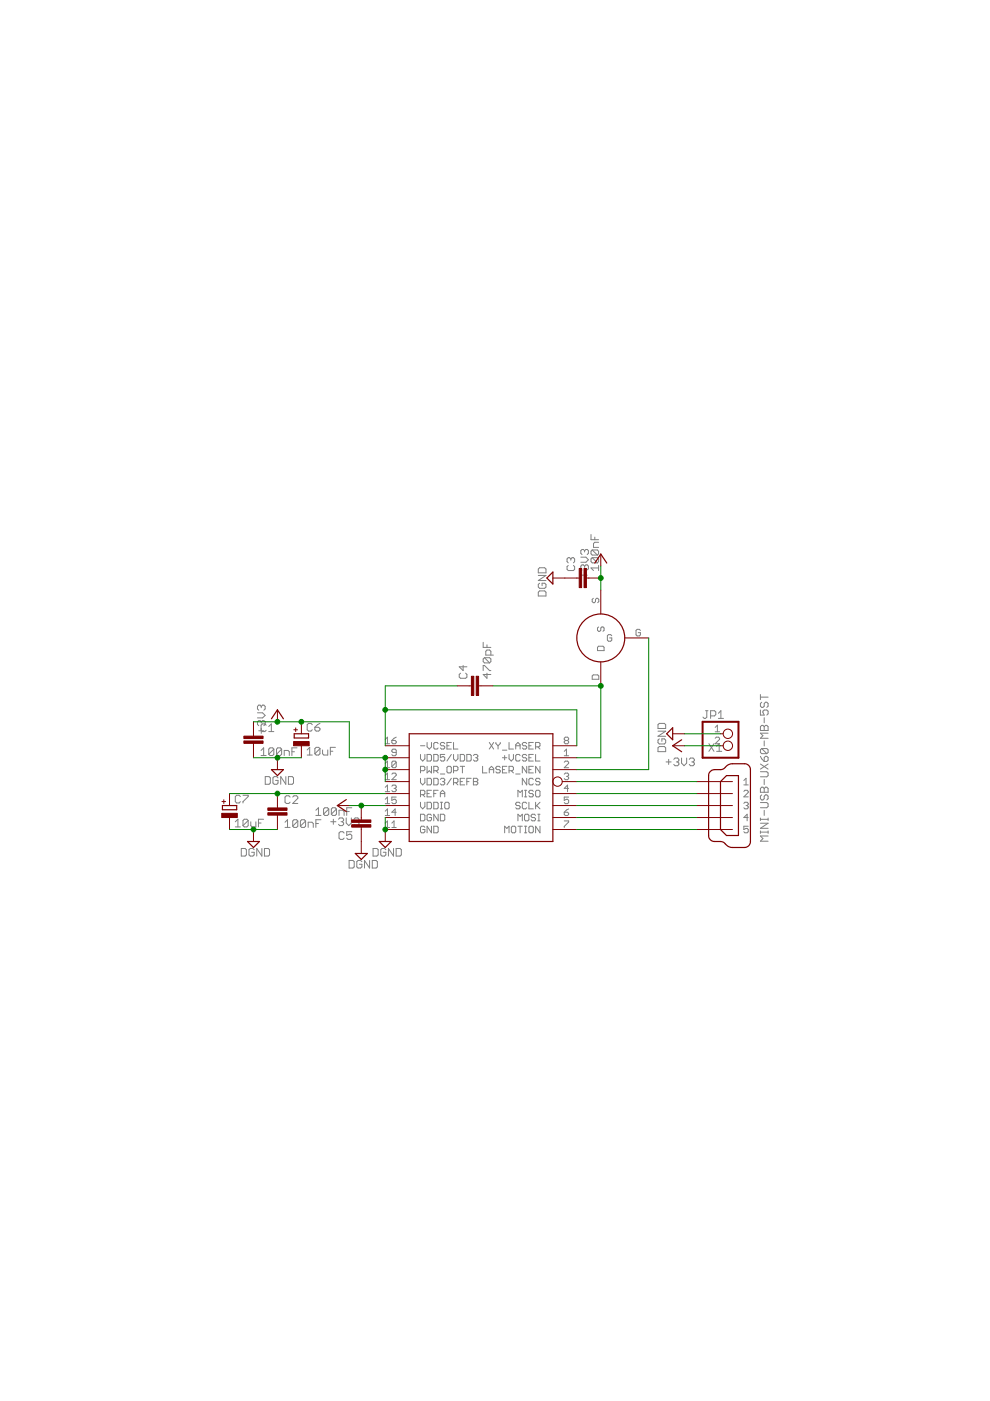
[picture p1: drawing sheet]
<svg xmlns="http://www.w3.org/2000/svg" width="210mm" height="297mm" viewBox="0 0 210 297" stroke-linecap="round" stroke-linejoin="round" font-family="sans-serif">
<g fill="#808080" stroke="#808080" stroke-width=".21">
<path d="M55.4 159.1l.5-.5z"/>
<path d="M55.9 158.6v1.6z"/>
<path d="M55.4 160.2h1z"/>
<path d="M57 158.8v1.1z"/>
<path d="M57 158.8l.3-.2z"/>
<path d="M57.3 158.6h.5z"/>
<path d="M57.8 158.6l.3 .2z"/>
<path d="M58.1 158.8v1.1z"/>
<path d="M58.1 159.9l-.3 .3z"/>
<path d="M57.3 160.2h.5z"/>
<path d="M57 159.9l.3 .3z"/>
<path d="M57 159.9l1.1-1.1z"/>
<path d="M58.6 158.8v1.1z"/>
<path d="M58.9 158.6l-.3 .2z"/>
<path d="M58.9 158.6h.5z"/>
<path d="M59.4 158.6l.3 .2z"/>
<path d="M59.7 158.8v1.1z"/>
<path d="M59.7 159.9l-.3 .3z"/>
<path d="M58.9 160.2h.5z"/>
<path d="M58.6 159.9l.3 .3z"/>
<path d="M58.6 159.9l1.1-1.1z"/>
<path d="M60.3 159.1v1.1z"/>
<path d="M60.3 159.1h.8z"/>
<path d="M61.1 159.1l.2 .3z"/>
<path d="M61.3 159.4v.8z"/>
<path d="M61.9 158.6v1.6z"/>
<path d="M61.9 158.6h1.1z"/>
<path d="M61.9 159.4h.5z"/>
<path d="M60.4 174.3l.6-.5z"/>
<path d="M61 173.8v1.6z"/>
<path d="M60.4 175.4h1.1z"/>
<path d="M62.1 174.1v1.1z"/>
<path d="M62.1 174.1l.2-.3z"/>
<path d="M62.3 173.8h.6z"/>
<path d="M62.9 173.8l.2 .3z"/>
<path d="M63.1 174.1v1.1z"/>
<path d="M63.1 175.2l-.2 .2z"/>
<path d="M62.3 175.4h.6z"/>
<path d="M62.1 175.2l.2 .2z"/>
<path d="M62.1 175.2l1-1.1z"/>
<path d="M63.7 174.1v1.1z"/>
<path d="M63.7 174.1l.3-.3z"/>
<path d="M64 173.8h.5z"/>
<path d="M64.5 173.8l.3 .3z"/>
<path d="M64.8 174.1v1.1z"/>
<path d="M64.8 175.2l-.3 .2z"/>
<path d="M64 175.4h.5z"/>
<path d="M63.7 175.2l.3 .2z"/>
<path d="M63.7 175.2l1.1-1.1z"/>
<path d="M65.3 174.3v1.1z"/>
<path d="M65.3 174.3h.8z"/>
<path d="M66.1 174.3l.3 .3z"/>
<path d="M66.4 174.6v.8z"/>
<path d="M67 173.8v1.6z"/>
<path d="M67 173.8h1.1z"/>
<path d="M67 174.6h.5z"/>
<path d="M102.4 143h1.7z"/>
<path d="M102.4 143l.9 .8z"/>
<path d="M103.3 142.7v1.1z"/>
<path d="M102.4 141.1v1.1z"/>
<path d="M102.4 141.1h.3z"/>
<path d="M102.7 141.1l1.1 1.1z"/>
<path d="M103.8 142.2h.3z"/>
<path d="M102.7 140.5h1.1z"/>
<path d="M102.4 140.3l.3 .2z"/>
<path d="M102.4 139.7v.6z"/>
<path d="M102.4 139.7l.3-.3z"/>
<path d="M102.7 139.4h1.1z"/>
<path d="M103.8 139.4l.3 .3z"/>
<path d="M104.1 139.7v.6z"/>
<path d="M104.1 140.3l-.3 .2z"/>
<path d="M102.7 139.4l1.1 1.1z"/>
<path d="M103 138.9h1.6z"/>
<path d="M103 138.1v.8z"/>
<path d="M103.3 137.8l-.3 .3z"/>
<path d="M103.3 137.8h.5z"/>
<path d="M103.8 137.8l.3 .3z"/>
<path d="M104.1 138.1v.8z"/>
<path d="M102.4 137.3h1.7z"/>
<path d="M102.4 136.2v1.1z"/>
<path d="M103.3 136.7v.6z"/>
<path d="M65.7 158.5l-.6 .5z"/>
<path d="M65.7 158.5v1.6z"/>
<path d="M65.1 160.1h1.1z"/>
<path d="M66.8 158.7v1.1z"/>
<path d="M66.8 158.7l.2-.2z"/>
<path d="M67 158.5h.6z"/>
<path d="M67.6 158.5l.2 .2z"/>
<path d="M67.8 158.7v1.1z"/>
<path d="M67.8 159.8l-.2 .3z"/>
<path d="M67 160.1h.6z"/>
<path d="M66.8 159.8l.2 .3z"/>
<path d="M66.8 159.8l1-1.1z"/>
<path d="M68.4 159v.8z"/>
<path d="M68.4 159.8l.3 .3z"/>
<path d="M68.7 160.1h.8z"/>
<path d="M69.5 159v1.1z"/>
<path d="M70 158.5v1.6z"/>
<path d="M70 158.5h1.1z"/>
<path d="M70 159.3h.6z"/>
<path d="M49.9 174.2l.5-.5z"/>
<path d="M50.4 173.7v1.6z"/>
<path d="M49.9 175.3h1.1z"/>
<path d="M51.5 174v1z"/>
<path d="M51.5 174l.3-.3z"/>
<path d="M51.8 173.7h.5z"/>
<path d="M52.3 173.7l.3 .3z"/>
<path d="M52.6 174v1z"/>
<path d="M52.6 175l-.3 .3z"/>
<path d="M51.8 175.3h.5z"/>
<path d="M51.5 175l.3 .3z"/>
<path d="M51.5 175l1.1-1z"/>
<path d="M53.2 174.2v.8z"/>
<path d="M53.2 175l.2 .3z"/>
<path d="M53.4 175.3h.9z"/>
<path d="M54.3 174.2v1.1z"/>
<path d="M54.8 173.7v1.6z"/>
<path d="M54.8 173.7h1.1z"/>
<path d="M54.8 174.5h.6z"/>
<path d="M56.2 164.7v1.6z"/>
<path d="M56.2 166.3h.8z"/>
<path d="M57 166.3l.3-.3z"/>
<path d="M57.3 164.9v1.1z"/>
<path d="M57 164.7l.3 .2z"/>
<path d="M56.2 164.7h.8z"/>
<path d="M58.7 164.7l.2 .2z"/>
<path d="M58.1 164.7h.6z"/>
<path d="M58.1 164.7l-.2 .2z"/>
<path d="M57.9 164.9v1.1z"/>
<path d="M57.9 166l.2 .3z"/>
<path d="M58.1 166.3h.6z"/>
<path d="M58.9 166l-.2 .3z"/>
<path d="M58.9 165.5v.5z"/>
<path d="M58.4 165.5h.5z"/>
<path d="M59.5 164.7v1.6z"/>
<path d="M59.5 164.7l1.1 1.6z"/>
<path d="M60.6 164.7v1.6z"/>
<path d="M61.2 164.7v1.6z"/>
<path d="M61.2 166.3h.8z"/>
<path d="M62 166.3l.2-.3z"/>
<path d="M62.2 164.9v1.1z"/>
<path d="M62 164.7l.2 .2z"/>
<path d="M61.2 164.7h.8z"/>
<path d="M55.4 154.4v1.1z"/>
<path d="M54.9 154.9h1z"/>
<path d="M54.6 153.6l.3 .3z"/>
<path d="M54.6 153v.6z"/>
<path d="M54.6 153l.3-.2z"/>
<path d="M54.9 152.8h.2z"/>
<path d="M55.1 152.8l.3 .2z"/>
<path d="M55.4 153v.3z"/>
<path d="M55.4 153l.3-.2z"/>
<path d="M55.7 152.8h.2z"/>
<path d="M55.9 152.8l.3 .2z"/>
<path d="M56.2 153v.6z"/>
<path d="M56.2 153.6l-.3 .3z"/>
<path d="M54.6 152.2h1.1z"/>
<path d="M55.7 152.2l.5-.5z"/>
<path d="M55.7 151.1l.5 .6z"/>
<path d="M54.6 151.1h1.1z"/>
<path d="M54.6 150.3l.3 .3z"/>
<path d="M54.6 149.8v.5z"/>
<path d="M54.6 149.8l.3-.3z"/>
<path d="M54.9 149.5h.2z"/>
<path d="M55.1 149.5l.3 .3z"/>
<path d="M55.4 149.8v.3z"/>
<path d="M55.4 149.8l.3-.3z"/>
<path d="M55.7 149.5h.2z"/>
<path d="M55.9 149.5l.3 .3z"/>
<path d="M56.2 149.8v.5z"/>
<path d="M55.9 150.6l.3-.3z"/>
<path d="M51.2 179.9v1.6z"/>
<path d="M51.2 181.5h.8z"/>
<path d="M52 181.5l.2-.2z"/>
<path d="M52.2 180.1v1.2z"/>
<path d="M52 179.9l.2 .2z"/>
<path d="M51.2 179.9h.8z"/>
<path d="M53.6 179.9l.3 .2z"/>
<path d="M53.1 179.9h.5z"/>
<path d="M52.8 180.1l.3-.2z"/>
<path d="M52.8 180.1v1.2z"/>
<path d="M52.8 181.3l.3 .2z"/>
<path d="M53.1 181.5h.5z"/>
<path d="M53.6 181.5l.3-.2z"/>
<path d="M53.9 180.7v.6z"/>
<path d="M53.3 180.7h.6z"/>
<path d="M54.4 179.9v1.6z"/>
<path d="M54.4 179.9l1.1 1.6z"/>
<path d="M55.5 179.9v1.6z"/>
<path d="M56.1 179.9v1.6z"/>
<path d="M56.1 181.5h.8z"/>
<path d="M56.9 181.5l.2-.2z"/>
<path d="M57.1 180.1v1.2z"/>
<path d="M56.9 179.9l.2 .2z"/>
<path d="M56.1 179.9h.8z"/>
<path d="M79.1 179.9v1.6z"/>
<path d="M79.1 181.5h.8z"/>
<path d="M79.9 181.5l.3-.2z"/>
<path d="M80.2 180.1v1.2z"/>
<path d="M79.9 179.9l.3 .2z"/>
<path d="M79.1 179.9h.8z"/>
<path d="M81.5 179.9l.3 .2z"/>
<path d="M81 179.9h.5z"/>
<path d="M80.7 180.1l.3-.2z"/>
<path d="M80.7 180.1v1.2z"/>
<path d="M80.7 181.3l.3 .2z"/>
<path d="M81 181.5h.5z"/>
<path d="M81.5 181.5l.3-.2z"/>
<path d="M81.8 180.7v.6z"/>
<path d="M81.3 180.7h.5z"/>
<path d="M82.4 179.9v1.6z"/>
<path d="M82.4 179.9l1 1.6z"/>
<path d="M83.4 179.9v1.6z"/>
<path d="M84 179.9v1.6z"/>
<path d="M84 181.5h.8z"/>
<path d="M84.8 181.5l.3-.2z"/>
<path d="M85.1 180.1v1.2z"/>
<path d="M84.8 179.9l.3 .2z"/>
<path d="M84 179.9h.8z"/>
<path d="M124 121.4v1.1z"/>
<path d="M123.4 121.9h1.1z"/>
<path d="M123.1 120.6l.3 .2z"/>
<path d="M123.1 120v.6z"/>
<path d="M123.4 119.8l-.3 .2z"/>
<path d="M123.4 119.8h.3z"/>
<path d="M123.7 119.8l.3 .2z"/>
<path d="M124 120v.3z"/>
<path d="M124 120l.2-.2z"/>
<path d="M124.2 119.8h.3z"/>
<path d="M124.5 119.8l.3 .2z"/>
<path d="M124.8 120v.6z"/>
<path d="M124.8 120.6l-.3 .2z"/>
<path d="M123.1 119.2h1.1z"/>
<path d="M124.8 118.7l-.6 .5z"/>
<path d="M124.2 118.1l.6 .6z"/>
<path d="M123.1 118.1h1.1z"/>
<path d="M123.1 117.3l.3 .3z"/>
<path d="M123.1 116.8v.5z"/>
<path d="M123.4 116.5l-.3 .3z"/>
<path d="M123.4 116.5h.3z"/>
<path d="M123.7 116.5l.3 .3z"/>
<path d="M124 116.8v.2z"/>
<path d="M124 116.8l.2-.3z"/>
<path d="M124.2 116.5h.3z"/>
<path d="M124.5 116.5l.3 .3z"/>
<path d="M124.8 116.8v.5z"/>
<path d="M124.8 117.3l-.3 .3z"/>
<path d="M141.2 161.5h1.1z"/>
<path d="M141.8 161v1.1z"/>
<path d="M142.9 161l.2-.3z"/>
<path d="M143.1 160.7h.6z"/>
<path d="M143.7 160.7l.2 .3z"/>
<path d="M143.9 161v.3z"/>
<path d="M143.9 161.3l-.2 .2z"/>
<path d="M143.4 161.5h.3z"/>
<path d="M143.7 161.5l.2 .3z"/>
<path d="M143.9 161.8v.3z"/>
<path d="M143.9 162.1l-.2 .2z"/>
<path d="M143.1 162.3h.6z"/>
<path d="M142.9 162.1l.2 .2z"/>
<path d="M144.5 160.7v1.1z"/>
<path d="M144.5 161.8l.5 .5z"/>
<path d="M145 162.3l.6-.5z"/>
<path d="M145.6 160.7v1.1z"/>
<path d="M146.1 161l.3-.3z"/>
<path d="M146.4 160.7h.5z"/>
<path d="M146.9 160.7l.3 .3z"/>
<path d="M147.2 161v.3z"/>
<path d="M146.9 161.5l.3-.2z"/>
<path d="M146.7 161.5h.2z"/>
<path d="M146.9 161.5l.3 .3z"/>
<path d="M147.2 161.8v.3z"/>
<path d="M147.2 162.1l-.3 .2z"/>
<path d="M146.4 162.3h.5z"/>
<path d="M146.1 162.1l.3 .2z"/>
<path d="M139.5 159.4h1.6z"/>
<path d="M141.1 158.6v.8z"/>
<path d="M140.9 158.3l.2 .3z"/>
<path d="M139.8 158.3h1.1z"/>
<path d="M139.8 158.3l-.3 .3z"/>
<path d="M139.5 158.6v.8z"/>
<path d="M139.8 156.7l-.3 .2z"/>
<path d="M139.5 156.9v.6z"/>
<path d="M139.5 157.5l.3 .2z"/>
<path d="M139.8 157.7h1.1z"/>
<path d="M140.9 157.7l.2-.2z"/>
<path d="M141.1 156.9v.6z"/>
<path d="M140.9 156.7l.2 .2z"/>
<path d="M140.3 156.7h.6z"/>
<path d="M140.3 156.7v.5z"/>
<path d="M139.5 156.1h1.6z"/>
<path d="M139.5 156.1l1.6-1.1z"/>
<path d="M139.5 155h1.6z"/>
<path d="M139.5 154.5h1.6z"/>
<path d="M141.1 153.6v.9z"/>
<path d="M140.9 153.4l.2 .2z"/>
<path d="M139.8 153.4h1.1z"/>
<path d="M139.8 153.4l-.3 .2z"/>
<path d="M139.5 153.6v.9z"/>
<path d="M70.1 174.2h1.1z"/>
<path d="M70.7 173.7v1.1z"/>
<path d="M72 173.4l-.2 .3z"/>
<path d="M72 173.4h.6z"/>
<path d="M72.6 173.4l.3 .3z"/>
<path d="M72.9 173.7v.2z"/>
<path d="M72.9 173.9l-.3 .3z"/>
<path d="M72.3 174.2h.3z"/>
<path d="M72.6 174.2l.3 .3z"/>
<path d="M72.9 174.5v.3z"/>
<path d="M72.6 175l.3-.2z"/>
<path d="M72 175h.6z"/>
<path d="M71.8 174.8l.2 .2z"/>
<path d="M73.4 173.4v1.1z"/>
<path d="M73.4 174.5l.6 .5z"/>
<path d="M74.5 174.5l-.5 .5z"/>
<path d="M74.5 173.4v1.1z"/>
<path d="M75 173.7l.3-.3z"/>
<path d="M75.3 173.4h.6z"/>
<path d="M75.9 173.4l.2 .3z"/>
<path d="M76.1 173.7v.2z"/>
<path d="M76.1 173.9l-.2 .3z"/>
<path d="M75.6 174.2h.3z"/>
<path d="M75.9 174.2l.2 .3z"/>
<path d="M76.1 174.5v.3z"/>
<path d="M76.1 174.8l-.2 .2z"/>
<path d="M75.3 175h.6z"/>
<path d="M75 174.8l.3 .2z"/>
<path d="M125.3 120.4l.5 .6z"/>
<path d="M125.3 120.4h1.6z"/>
<path d="M126.9 119.9v1.1z"/>
<path d="M125.6 119.3h1.1z"/>
<path d="M125.3 119.1l.3 .2z"/>
<path d="M125.3 118.5v.6z"/>
<path d="M125.6 118.2l-.3 .3z"/>
<path d="M125.6 118.2h1.1z"/>
<path d="M126.7 118.2l.2 .3z"/>
<path d="M126.9 118.5v.6z"/>
<path d="M126.9 119.1l-.2 .2z"/>
<path d="M125.6 118.2l1.1 1.1z"/>
<path d="M125.6 117.7h1.1z"/>
<path d="M125.3 117.4l.3 .3z"/>
<path d="M125.3 116.9v.5z"/>
<path d="M125.6 116.6l-.3 .3z"/>
<path d="M125.6 116.6h1.1z"/>
<path d="M126.7 116.6l.2 .3z"/>
<path d="M126.9 116.9v.5z"/>
<path d="M126.9 117.4l-.2 .3z"/>
<path d="M125.6 116.6l1.1 1.1z"/>
<path d="M125.8 116.1h1.1z"/>
<path d="M125.8 115.2v.9z"/>
<path d="M125.8 115.2l.3-.2z"/>
<path d="M126.1 115h.8z"/>
<path d="M125.3 114.4h1.6z"/>
<path d="M125.3 113.3v1.1z"/>
<path d="M126.1 113.9v.5z"/>
<path d="M67 171.8l.5-.5z"/>
<path d="M67.5 171.3v1.6z"/>
<path d="M67 172.9h1.1z"/>
<path d="M68.6 171.5v1.1z"/>
<path d="M68.6 171.5l.3-.2z"/>
<path d="M68.9 171.3h.5z"/>
<path d="M69.4 171.3l.3 .2z"/>
<path d="M69.7 171.5v1.1z"/>
<path d="M69.7 172.6l-.3 .3z"/>
<path d="M68.9 172.9h.5z"/>
<path d="M68.6 172.6l.3 .3z"/>
<path d="M68.6 172.6l1.1-1.1z"/>
<path d="M70.3 171.5v1.1z"/>
<path d="M70.5 171.3l-.2 .2z"/>
<path d="M70.5 171.3h.6z"/>
<path d="M71.1 171.3l.2 .2z"/>
<path d="M71.3 171.5v1.1z"/>
<path d="M71.3 172.6l-.2 .3z"/>
<path d="M70.5 172.9h.6z"/>
<path d="M70.3 172.6l.2 .3z"/>
<path d="M71.3 171.5l-1 1.1z"/>
<path d="M71.9 171.8v1.1z"/>
<path d="M71.9 171.8h.8z"/>
<path d="M72.7 171.8l.3 .3z"/>
<path d="M73 172.1v.8z"/>
<path d="M73.5 171.3v1.6z"/>
<path d="M73.5 171.3h1.1z"/>
<path d="M73.5 172.1h.6z"/>
<path d="M74 182.4v1.6z"/>
<path d="M74 184h.8z"/>
<path d="M74.8 184l.3-.2z"/>
<path d="M75.1 182.7v1.1z"/>
<path d="M74.8 182.4l.3 .3z"/>
<path d="M74 182.4h.8z"/>
<path d="M76.5 182.4l.2 .3z"/>
<path d="M75.9 182.4h.6z"/>
<path d="M75.6 182.7l.3-.3z"/>
<path d="M75.6 182.7v1.1z"/>
<path d="M75.6 183.8l.3 .2z"/>
<path d="M75.9 184h.6z"/>
<path d="M76.5 184l.2-.2z"/>
<path d="M76.7 183.2v.6z"/>
<path d="M76.2 183.2h.5z"/>
<path d="M77.3 182.4v1.6z"/>
<path d="M77.3 182.4l1.1 1.6z"/>
<path d="M78.4 182.4v1.6z"/>
<path d="M78.9 182.4v1.6z"/>
<path d="M78.9 184h.8z"/>
<path d="M79.7 184l.3-.2z"/>
<path d="M80 182.7v1.1z"/>
<path d="M79.7 182.4l.3 .3z"/>
<path d="M78.9 182.4h.8z"/>
<path d="M114.1 126.4h1.7z"/>
<path d="M115.8 125.6v.8z"/>
<path d="M115.5 125.3l.3 .3z"/>
<path d="M114.4 125.3h1.1z"/>
<path d="M114.4 125.3l-.3 .3z"/>
<path d="M114.1 125.6v.8z"/>
<path d="M114.1 123.9l.3-.2z"/>
<path d="M114.1 123.9v.6z"/>
<path d="M114.1 124.5l.3 .2z"/>
<path d="M114.4 124.7h1.1z"/>
<path d="M115.5 124.7l.3-.2z"/>
<path d="M115.8 123.9v.6z"/>
<path d="M115.5 123.7l.3 .2z"/>
<path d="M114.9 123.7h.6z"/>
<path d="M114.9 123.7v.5z"/>
<path d="M114.1 123.1h1.7z"/>
<path d="M114.1 123.1l1.7-1.1z"/>
<path d="M114.1 122h1.7z"/>
<path d="M114.1 121.5h1.7z"/>
<path d="M115.8 120.6v.9z"/>
<path d="M115.5 120.4l.3 .2z"/>
<path d="M114.4 120.4h1.1z"/>
<path d="M114.4 120.4l-.3 .2z"/>
<path d="M114.1 120.6v.9z"/>
<path d="M161.2 178.4h1.7z"/>
<path d="M161.8 177.8l-.6 .6z"/>
<path d="M161.2 177.2l.6 .6z"/>
<path d="M161.2 177.2h1.7z"/>
<path d="M162.9 176.2v.5z"/>
<path d="M161.2 176.4h1.7z"/>
<path d="M161.2 176.2v.5z"/>
<path d="M161.2 175.6h1.7z"/>
<path d="M161.2 175.6l1.7-1.1z"/>
<path d="M161.2 174.5h1.7z"/>
<path d="M162.9 173.4v.6z"/>
<path d="M161.2 173.7h1.7z"/>
<path d="M161.2 173.4v.6z"/>
<path d="M162 171.8v1.1z"/>
<path d="M161.2 171.3h1.4z"/>
<path d="M162.6 171.3l.3-.3z"/>
<path d="M162.9 170.4v.6z"/>
<path d="M162.6 170.2l.3 .2z"/>
<path d="M161.2 170.2h1.4z"/>
<path d="M161.5 168.5l-.3 .3z"/>
<path d="M161.2 168.8v.5z"/>
<path d="M161.2 169.3l.3 .3z"/>
<path d="M161.5 169.6h.3z"/>
<path d="M161.8 169.6l.2-.3z"/>
<path d="M162 168.8v.5z"/>
<path d="M162 168.8l.3-.3z"/>
<path d="M162.3 168.5h.3z"/>
<path d="M162.6 168.5l.3 .3z"/>
<path d="M162.9 168.8v.5z"/>
<path d="M162.9 169.3l-.3 .3z"/>
<path d="M161.2 168h1.7z"/>
<path d="M161.2 167.2v.8z"/>
<path d="M161.2 167.2l.3-.3z"/>
<path d="M161.5 166.9h.3z"/>
<path d="M161.8 166.9l.2 .3z"/>
<path d="M162 167.2l.3-.3z"/>
<path d="M162.3 166.9h.3z"/>
<path d="M162.6 166.9l.3 .3z"/>
<path d="M162.9 167.2v.8z"/>
<path d="M162 167.2v.8z"/>
<path d="M162 165.2v1.1z"/>
<path d="M161.2 164.7h1.4z"/>
<path d="M162.6 164.7l.3-.3z"/>
<path d="M162.9 163.9v.5z"/>
<path d="M162.6 163.6l.3 .3z"/>
<path d="M161.2 163.6h1.4z"/>
<path d="M161.2 163.1l1.7-1.1z"/>
<path d="M161.2 162l1.7 1.1z"/>
<path d="M161.2 160.4l.3 .5z"/>
<path d="M161.5 160.9l.5 .5z"/>
<path d="M162 161.4h.6z"/>
<path d="M162.6 161.4l.3-.2z"/>
<path d="M162.9 160.6v.6z"/>
<path d="M162.6 160.4l.3 .2z"/>
<path d="M162.3 160.4h.3z"/>
<path d="M162 160.6l.3-.2z"/>
<path d="M162 160.6v.8z"/>
<path d="M161.5 159.8h1.1z"/>
<path d="M161.2 159.5l.3 .3z"/>
<path d="M161.2 159v.5z"/>
<path d="M161.2 159l.3-.3z"/>
<path d="M161.5 158.7h1.1z"/>
<path d="M162.6 158.7l.3 .3z"/>
<path d="M162.9 159v.5z"/>
<path d="M162.6 159.8l.3-.3z"/>
<path d="M161.5 158.7l1.1 1.1z"/>
<path d="M162 157.1v1.1z"/>
<path d="M161.2 156.5h1.7z"/>
<path d="M161.8 156l-.6 .5z"/>
<path d="M161.2 155.4l.6 .6z"/>
<path d="M161.2 155.4h1.7z"/>
<path d="M161.2 154.9h1.7z"/>
<path d="M161.2 154.1v.8z"/>
<path d="M161.2 154.1l.3-.3z"/>
<path d="M161.5 153.8h.3z"/>
<path d="M161.8 153.8l.2 .3z"/>
<path d="M162 154.1l.3-.3z"/>
<path d="M162.3 153.8h.3z"/>
<path d="M162.6 153.8l.3 .3z"/>
<path d="M162.9 154.1v.8z"/>
<path d="M162 154.1v.8z"/>
<path d="M162 152.2v1z"/>
<path d="M161.2 150.5v1.1z"/>
<path d="M161.2 151.6h.8z"/>
<path d="M161.8 151.1l.2 .5z"/>
<path d="M161.8 150.8v.3z"/>
<path d="M161.8 150.8l.2-.3z"/>
<path d="M162 150.5h.6z"/>
<path d="M162.6 150.5l.3 .3z"/>
<path d="M162.9 150.8v.5z"/>
<path d="M162.9 151.3l-.3 .3z"/>
<path d="M161.2 149.2l.3-.3z"/>
<path d="M161.2 149.2v.5z"/>
<path d="M161.2 149.7l.3 .3z"/>
<path d="M161.5 150h.3z"/>
<path d="M161.8 150l.2-.3z"/>
<path d="M162 149.2v.5z"/>
<path d="M162 149.2l.3-.3z"/>
<path d="M162.3 148.9h.3z"/>
<path d="M162.6 148.9l.3 .3z"/>
<path d="M162.9 149.2v.5z"/>
<path d="M162.9 149.7l-.3 .3z"/>
<path d="M161.2 147.8h1.7z"/>
<path d="M161.2 147.3v1z"/>
<path d="M89.2 158.1h.9z"/>
<path d="M90.6 157.4v.9z"/>
<path d="M90.6 158.3l.4 .5z"/>
<path d="M91 158.8l.5-.5z"/>
<path d="M91.5 157.4v.9z"/>
<path d="M92.7 157.4l.2 .2z"/>
<path d="M92.2 157.4h.5z"/>
<path d="M92.2 157.4l-.2 .2z"/>
<path d="M92 157.6v1z"/>
<path d="M92 158.6l.2 .2z"/>
<path d="M92.2 158.8h.5z"/>
<path d="M92.7 158.8l.2-.2z"/>
<path d="M94.1 157.4l.2 .2z"/>
<path d="M93.6 157.4h.5z"/>
<path d="M93.6 157.4l-.2 .2z"/>
<path d="M93.4 157.6v.3z"/>
<path d="M93.4 157.9l.2 .2z"/>
<path d="M93.6 158.1h.5z"/>
<path d="M94.1 158.1l.2 .2z"/>
<path d="M94.3 158.3v.3z"/>
<path d="M94.1 158.8l.2-.2z"/>
<path d="M93.6 158.8h.5z"/>
<path d="M93.4 158.6l.2 .2z"/>
<path d="M94.8 157.4h.9z"/>
<path d="M94.8 157.4v1.4z"/>
<path d="M94.8 158.8h.9z"/>
<path d="M94.8 158.1h.4z"/>
<path d="M96.2 157.4v1.4z"/>
<path d="M96.2 158.8h.9z"/>
<path d="M81.7 156.8l.4-.5z"/>
<path d="M82.1 156.3v1.4z"/>
<path d="M81.7 157.7h.9z"/>
<path d="M83.5 156.5l.5-.2z"/>
<path d="M83.5 156.5l-.4 .5z"/>
<path d="M83.1 157v.5z"/>
<path d="M83.1 157.5l.2 .2z"/>
<path d="M83.3 157.7h.5z"/>
<path d="M83.8 157.7l.2-.2z"/>
<path d="M84 157.2v.3z"/>
<path d="M83.8 157l.2 .2z"/>
<path d="M83.1 157h.7z"/>
<path d="M89.2 160v.9z"/>
<path d="M89.2 160.9l.4 .5z"/>
<path d="M89.6 161.4l.5-.5z"/>
<path d="M90.1 160v.9z"/>
<path d="M90.6 160v1.4z"/>
<path d="M90.6 161.4h.6z"/>
<path d="M91.2 161.4l.3-.3z"/>
<path d="M91.5 160.2v.9z"/>
<path d="M91.2 160l.3 .2z"/>
<path d="M90.6 160h.6z"/>
<path d="M92 160v1.4z"/>
<path d="M92 161.4h.7z"/>
<path d="M92.7 161.4l.2-.3z"/>
<path d="M92.9 160.2v.9z"/>
<path d="M92.7 160l.2 .2z"/>
<path d="M92 160h.7z"/>
<path d="M93.4 160h.9z"/>
<path d="M93.4 160v.7z"/>
<path d="M93.4 160.7l.4-.3z"/>
<path d="M93.8 160.4h.3z"/>
<path d="M94.1 160.4l.2 .3z"/>
<path d="M94.3 160.7v.4z"/>
<path d="M94.1 161.4l.2-.3z"/>
<path d="M93.6 161.4h.5z"/>
<path d="M93.4 161.1l.2 .3z"/>
<path d="M95.7 160l-.9 1.4z"/>
<path d="M96.2 160v.9z"/>
<path d="M96.2 160.9l.4 .5z"/>
<path d="M96.6 161.4l.5-.5z"/>
<path d="M97.1 160v.9z"/>
<path d="M97.6 160v1.4z"/>
<path d="M97.6 161.4h.7z"/>
<path d="M98.3 161.4l.2-.3z"/>
<path d="M98.5 160.2v.9z"/>
<path d="M98.3 160l.2 .2z"/>
<path d="M97.6 160h.7z"/>
<path d="M99 160v1.4z"/>
<path d="M99 161.4h.7z"/>
<path d="M99.7 161.4l.2-.3z"/>
<path d="M99.9 160.2v.9z"/>
<path d="M99.7 160l.2 .2z"/>
<path d="M99 160h.7z"/>
<path d="M100.4 160.2l.2-.2z"/>
<path d="M100.6 160h.5z"/>
<path d="M101.1 160l.2 .2z"/>
<path d="M101.3 160.2v.2z"/>
<path d="M101.3 160.4l-.2 .3z"/>
<path d="M100.8 160.7h.3z"/>
<path d="M101.1 160.7l.2 .2z"/>
<path d="M101.3 160.9v.2z"/>
<path d="M101.3 161.1l-.2 .3z"/>
<path d="M100.6 161.4h.5z"/>
<path d="M100.4 161.1l.2 .3z"/>
<path d="M83.1 160l.2 .2z"/>
<path d="M83.3 160.2h.5z"/>
<path d="M83.8 160.2l.2-.2z"/>
<path d="M84 159.1v.9z"/>
<path d="M83.8 158.8l.2 .3z"/>
<path d="M83.3 158.8h.5z"/>
<path d="M83.3 158.8l-.2 .3z"/>
<path d="M83.1 159.1v.2z"/>
<path d="M83.1 159.3l.2 .2z"/>
<path d="M83.3 159.5h.7z"/>
<path d="M89.2 162.5v1.4z"/>
<path d="M89.2 162.5h.7z"/>
<path d="M89.9 162.5l.2 .2z"/>
<path d="M90.1 162.7v.5z"/>
<path d="M89.9 163.4l.2-.2z"/>
<path d="M89.2 163.4h.7z"/>
<path d="M90.6 162.5v1.4z"/>
<path d="M90.6 163.9l.4-.5z"/>
<path d="M91 163.4l.5 .5z"/>
<path d="M91.5 162.5v1.4z"/>
<path d="M92 162.5v1.4z"/>
<path d="M92 162.5h.7z"/>
<path d="M92.7 162.5l.2 .2z"/>
<path d="M92.9 162.7v.5z"/>
<path d="M92.9 163.2l-.2 .2z"/>
<path d="M92 163.4h.7z"/>
<path d="M92.4 163.4l.5 .5z"/>
<path d="M93.4 164.1h.9z"/>
<path d="M95 162.5h.5z"/>
<path d="M95 162.5l-.2 .2z"/>
<path d="M94.8 162.7v.9z"/>
<path d="M94.8 163.6l.2 .3z"/>
<path d="M95 163.9h.5z"/>
<path d="M95.5 163.9l.2-.3z"/>
<path d="M95.7 162.7v.9z"/>
<path d="M95.5 162.5l.2 .2z"/>
<path d="M96.2 162.5v1.4z"/>
<path d="M96.2 162.5h.7z"/>
<path d="M96.9 162.5l.2 .2z"/>
<path d="M97.1 162.7v.5z"/>
<path d="M97.1 163.2l-.2 .2z"/>
<path d="M96.2 163.4h.7z"/>
<path d="M98 162.5v1.4z"/>
<path d="M97.6 162.5h.9z"/>
<path d="M81.7 161.8l.4-.4z"/>
<path d="M82.1 161.4v1.4z"/>
<path d="M81.7 162.8h.9z"/>
<path d="M83.1 161.6v.9z"/>
<path d="M83.3 161.4l-.2 .2z"/>
<path d="M83.3 161.4h.5z"/>
<path d="M83.8 161.4l.2 .2z"/>
<path d="M84 161.6v.9z"/>
<path d="M83.8 162.8l.2-.3z"/>
<path d="M83.3 162.8h.5z"/>
<path d="M83.1 162.5l.2 .3z"/>
<path d="M83.1 162.5l.9-.9z"/>
<path d="M89.2 165v.9z"/>
<path d="M89.2 165.9l.4 .5z"/>
<path d="M89.6 166.4l.5-.5z"/>
<path d="M90.1 165v.9z"/>
<path d="M90.6 165v1.4z"/>
<path d="M90.6 166.4h.6z"/>
<path d="M91.2 166.4l.3-.2z"/>
<path d="M91.5 165.2v1z"/>
<path d="M91.2 165l.3 .2z"/>
<path d="M90.6 165h.6z"/>
<path d="M92 165v1.4z"/>
<path d="M92 166.4h.7z"/>
<path d="M92.7 166.4l.2-.2z"/>
<path d="M92.9 165.2v1z"/>
<path d="M92.7 165l.2 .2z"/>
<path d="M92 165h.7z"/>
<path d="M93.4 165.2l.2-.2z"/>
<path d="M93.6 165h.5z"/>
<path d="M94.1 165l.2 .2z"/>
<path d="M94.3 165.2v.3z"/>
<path d="M94.3 165.5l-.2 .2z"/>
<path d="M93.8 165.7h.3z"/>
<path d="M94.1 165.7l.2 .2z"/>
<path d="M94.3 165.9v.3z"/>
<path d="M94.3 166.2l-.2 .2z"/>
<path d="M93.6 166.4h.5z"/>
<path d="M93.4 166.2l.2 .2z"/>
<path d="M95.7 165l-.9 1.4z"/>
<path d="M96.2 165v1.4z"/>
<path d="M96.2 165h.7z"/>
<path d="M96.9 165l.2 .2z"/>
<path d="M97.1 165.2v.5z"/>
<path d="M97.1 165.7l-.2 .2z"/>
<path d="M96.2 165.9h.7z"/>
<path d="M96.6 165.9l.5 .5z"/>
<path d="M97.6 165h.9z"/>
<path d="M97.6 165v1.4z"/>
<path d="M97.6 166.4h.9z"/>
<path d="M97.6 165.7h.4z"/>
<path d="M99 165v1.4z"/>
<path d="M99 165h.9z"/>
<path d="M99 165.7h.4z"/>
<path d="M100.4 165v1.4z"/>
<path d="M100.4 165h.7z"/>
<path d="M101.1 165l.2 .2z"/>
<path d="M101.3 165.2v.3z"/>
<path d="M101.3 165.5l-.2 .2z"/>
<path d="M101.1 165.7l.2 .2z"/>
<path d="M101.3 165.9v.3z"/>
<path d="M101.1 166.4l.2-.2z"/>
<path d="M100.4 166.4h.7z"/>
<path d="M100.4 165.7h.7z"/>
<path d="M81.7 164.4l.4-.5z"/>
<path d="M82.1 163.9v1.4z"/>
<path d="M81.7 165.3h.9z"/>
<path d="M83.1 165.3h.9z"/>
<path d="M83.1 165.3l.9-.9z"/>
<path d="M84 164.1v.3z"/>
<path d="M83.8 163.9l.2 .2z"/>
<path d="M83.3 163.9h.5z"/>
<path d="M83.3 163.9l-.2 .2z"/>
<path d="M89.2 167.6v1.4z"/>
<path d="M89.2 167.6h.7z"/>
<path d="M89.9 167.6l.2 .2z"/>
<path d="M90.1 167.8v.5z"/>
<path d="M89.9 168.5l.2-.2z"/>
<path d="M89.2 168.5h.7z"/>
<path d="M89.6 168.5l.5 .5z"/>
<path d="M90.6 167.6h.9z"/>
<path d="M90.6 167.6v1.4z"/>
<path d="M90.6 169h.9z"/>
<path d="M90.6 168.3h.4z"/>
<path d="M92 167.6v1.4z"/>
<path d="M92 167.6h.9z"/>
<path d="M92 168.3h.4z"/>
<path d="M93.4 168v1z"/>
<path d="M93.4 168l.4-.4z"/>
<path d="M93.8 167.6l.5 .4z"/>
<path d="M94.3 168v1z"/>
<path d="M93.4 168.3h.9z"/>
<path d="M81.7 166.9l.4-.4z"/>
<path d="M82.1 166.5v1.4z"/>
<path d="M81.7 167.9h.9z"/>
<path d="M83.3 166.5l-.2 .2z"/>
<path d="M83.3 166.5h.5z"/>
<path d="M83.8 166.5l.2 .2z"/>
<path d="M84 166.7v.2z"/>
<path d="M84 166.9l-.2 .3z"/>
<path d="M83.5 167.2h.3z"/>
<path d="M83.8 167.2l.2 .2z"/>
<path d="M84 167.4v.2z"/>
<path d="M83.8 167.9l.2-.3z"/>
<path d="M83.3 167.9h.5z"/>
<path d="M83.1 167.6l.2 .3z"/>
<path d="M89.2 170.1v.9z"/>
<path d="M89.2 171l.4 .5z"/>
<path d="M89.6 171.5l.5-.5z"/>
<path d="M90.1 170.1v.9z"/>
<path d="M90.6 170.1v1.4z"/>
<path d="M90.6 171.5h.6z"/>
<path d="M91.2 171.5l.3-.2z"/>
<path d="M91.5 170.3v1z"/>
<path d="M91.2 170.1l.3 .2z"/>
<path d="M90.6 170.1h.6z"/>
<path d="M92 170.1v1.4z"/>
<path d="M92 171.5h.7z"/>
<path d="M92.7 171.5l.2-.2z"/>
<path d="M92.9 170.3v1z"/>
<path d="M92.7 170.1l.2 .2z"/>
<path d="M92 170.1h.7z"/>
<path d="M93.4 171.5h.4z"/>
<path d="M93.6 170.1v1.4z"/>
<path d="M93.4 170.1h.4z"/>
<path d="M94.5 170.1h.5z"/>
<path d="M94.5 170.1l-.2 .2z"/>
<path d="M94.3 170.3v1z"/>
<path d="M94.3 171.3l.2 .2z"/>
<path d="M94.5 171.5h.5z"/>
<path d="M95 171.5l.2-.2z"/>
<path d="M95.2 170.3v1z"/>
<path d="M95 170.1l.2 .2z"/>
<path d="M81.7 169.5l.4-.5z"/>
<path d="M82.1 169v1.4z"/>
<path d="M81.7 170.4h.9z"/>
<path d="M83.1 169h.9z"/>
<path d="M83.1 169v.7z"/>
<path d="M83.1 169.7l.4-.2z"/>
<path d="M83.5 169.5h.3z"/>
<path d="M83.8 169.5l.2 .2z"/>
<path d="M84 169.7v.5z"/>
<path d="M83.8 170.4l.2-.2z"/>
<path d="M83.3 170.4h.5z"/>
<path d="M83.1 170.2l.2 .2z"/>
<path d="M89.2 172.6v1.4z"/>
<path d="M89.2 174h.7z"/>
<path d="M89.9 174l.2-.2z"/>
<path d="M90.1 172.9v.9z"/>
<path d="M89.9 172.6l.2 .3z"/>
<path d="M89.2 172.6h.7z"/>
<path d="M91.2 172.6l.3 .3z"/>
<path d="M90.8 172.6h.4z"/>
<path d="M90.8 172.6l-.2 .3z"/>
<path d="M90.6 172.9v.9z"/>
<path d="M90.6 173.8l.2 .2z"/>
<path d="M90.8 174h.4z"/>
<path d="M91.2 174l.3-.2z"/>
<path d="M91.5 173.3v.5z"/>
<path d="M91 173.3h.5z"/>
<path d="M92 172.6v1.4z"/>
<path d="M92 172.6l.9 1.4z"/>
<path d="M92.9 172.6v1.4z"/>
<path d="M93.4 172.6v1.4z"/>
<path d="M93.4 174h.7z"/>
<path d="M94.1 174l.2-.2z"/>
<path d="M94.3 172.9v.9z"/>
<path d="M94.1 172.6l.2 .3z"/>
<path d="M93.4 172.6h.7z"/>
<path d="M81.7 172l.4-.5z"/>
<path d="M82.1 171.5v1.4z"/>
<path d="M81.7 172.9h.9z"/>
<path d="M83.8 171.5v1.4z"/>
<path d="M83.8 171.5l-.7 .7z"/>
<path d="M83.1 172.2h.9z"/>
<path d="M89.9 175.2l.2 .2z"/>
<path d="M89.4 175.2h.5z"/>
<path d="M89.4 175.2l-.2 .2z"/>
<path d="M89.2 175.4v.9z"/>
<path d="M89.2 176.3l.2 .3z"/>
<path d="M89.4 176.6h.5z"/>
<path d="M89.9 176.6l.2-.3z"/>
<path d="M90.1 175.9v.4z"/>
<path d="M89.6 175.9h.5z"/>
<path d="M90.6 175.2v1.4z"/>
<path d="M90.6 175.2l.9 1.4z"/>
<path d="M91.5 175.2v1.4z"/>
<path d="M92 175.2v1.4z"/>
<path d="M92 176.6h.7z"/>
<path d="M92.7 176.6l.2-.3z"/>
<path d="M92.9 175.4v.9z"/>
<path d="M92.7 175.2l.2 .2z"/>
<path d="M92 175.2h.7z"/>
<path d="M81.7 174.5l.4-.4z"/>
<path d="M82.1 174.1v1.4z"/>
<path d="M81.7 175.5h.9z"/>
<path d="M83.1 174.5l.4-.4z"/>
<path d="M83.5 174.1v1.4z"/>
<path d="M83.1 175.5h.9z"/>
<path d="M103.7 157.4l1 1.4z"/>
<path d="M104.7 157.4l-1 1.4z"/>
<path d="M105.1 157.4v.2z"/>
<path d="M105.1 157.6l.5 .5z"/>
<path d="M105.6 158.1l.5-.5z"/>
<path d="M106.1 157.4v.2z"/>
<path d="M105.6 158.1v.7z"/>
<path d="M106.5 159h1z"/>
<path d="M107.9 157.4v1.4z"/>
<path d="M107.9 158.8h1z"/>
<path d="M109.3 157.9v.9z"/>
<path d="M109.3 157.9l.5-.5z"/>
<path d="M109.8 157.4l.5 .5z"/>
<path d="M110.3 157.9v.9z"/>
<path d="M109.3 158.1h1z"/>
<path d="M111.4 157.4l.3 .2z"/>
<path d="M111 157.4h.4z"/>
<path d="M111 157.4l-.3 .2z"/>
<path d="M110.7 157.6v.3z"/>
<path d="M110.7 157.9l.3 .2z"/>
<path d="M111 158.1h.4z"/>
<path d="M111.4 158.1l.3 .2z"/>
<path d="M111.7 158.3v.3z"/>
<path d="M111.7 158.6l-.3 .2z"/>
<path d="M111 158.8h.4z"/>
<path d="M110.7 158.6l.3 .2z"/>
<path d="M112.1 157.4h1z"/>
<path d="M112.1 157.4v1.4z"/>
<path d="M112.1 158.8h1z"/>
<path d="M112.1 158.1h.5z"/>
<path d="M113.6 157.4v1.4z"/>
<path d="M113.6 157.4h.7z"/>
<path d="M114.3 157.4l.2 .2z"/>
<path d="M114.5 157.6v.5z"/>
<path d="M114.3 158.3l.2-.2z"/>
<path d="M113.6 158.3h.7z"/>
<path d="M114 158.3l.5 .5z"/>
<path d="M119.9 156.3l-.3 .2z"/>
<path d="M119.9 156.3h.4z"/>
<path d="M120.3 156.3l.3 .2z"/>
<path d="M120.6 156.5v.3z"/>
<path d="M120.6 156.8l-.3 .2z"/>
<path d="M120.3 157l.3 .2z"/>
<path d="M120.6 157.2v.3z"/>
<path d="M120.3 157.7l.3-.2z"/>
<path d="M119.9 157.7h.4z"/>
<path d="M119.6 157.5l.3 .2z"/>
<path d="M119.6 157.2v.3z"/>
<path d="M119.6 157.2l.3-.2z"/>
<path d="M119.6 156.8l.3 .2z"/>
<path d="M119.6 156.5v.3z"/>
<path d="M119.9 157h.4z"/>
<path d="M106.5 160.7h1z"/>
<path d="M107 160.2v.9z"/>
<path d="M107.9 160v.9z"/>
<path d="M107.9 160.9l.5 .5z"/>
<path d="M108.4 161.4l.5-.5z"/>
<path d="M108.9 160v.9z"/>
<path d="M110 160l.3 .2z"/>
<path d="M109.6 160h.4z"/>
<path d="M109.6 160l-.3 .2z"/>
<path d="M109.3 160.2v.9z"/>
<path d="M109.3 161.1l.3 .3z"/>
<path d="M109.6 161.4h.4z"/>
<path d="M110 161.4l.3-.3z"/>
<path d="M111.4 160l.3 .2z"/>
<path d="M111 160h.4z"/>
<path d="M111 160l-.3 .2z"/>
<path d="M110.7 160.2v.2z"/>
<path d="M110.7 160.4l.3 .3z"/>
<path d="M111 160.7h.4z"/>
<path d="M111.4 160.7l.3 .2z"/>
<path d="M111.7 160.9v.2z"/>
<path d="M111.7 161.1l-.3 .3z"/>
<path d="M111 161.4h.4z"/>
<path d="M110.7 161.1l.3 .3z"/>
<path d="M112.1 160h1z"/>
<path d="M112.1 160v1.4z"/>
<path d="M112.1 161.4h1z"/>
<path d="M112.1 160.7h.5z"/>
<path d="M113.6 160v1.4z"/>
<path d="M113.6 161.4h.9z"/>
<path d="M119.6 159.3l.5-.5z"/>
<path d="M120.1 158.8v1.4z"/>
<path d="M119.6 160.2h1z"/>
<path d="M102.3 162.5v1.4z"/>
<path d="M102.3 163.9h1z"/>
<path d="M103.7 162.9v1z"/>
<path d="M104.2 162.5l-.5 .4z"/>
<path d="M104.2 162.5l.5 .4z"/>
<path d="M104.7 162.9v1z"/>
<path d="M103.7 163.2h1z"/>
<path d="M105.8 162.5l.3 .2z"/>
<path d="M105.4 162.5h.4z"/>
<path d="M105.4 162.5l-.3 .2z"/>
<path d="M105.1 162.7v.2z"/>
<path d="M105.1 162.9l.3 .3z"/>
<path d="M105.4 163.2h.4z"/>
<path d="M105.8 163.2l.3 .2z"/>
<path d="M106.1 163.4v.2z"/>
<path d="M105.8 163.9l.3-.3z"/>
<path d="M105.4 163.9h.4z"/>
<path d="M105.1 163.6l.3 .3z"/>
<path d="M106.5 162.5h1z"/>
<path d="M106.5 162.5v1.4z"/>
<path d="M106.5 163.9h1z"/>
<path d="M106.5 163.2h.5z"/>
<path d="M107.9 162.5v1.4z"/>
<path d="M107.9 162.5h.7z"/>
<path d="M108.6 162.5l.3 .2z"/>
<path d="M108.9 162.7v.5z"/>
<path d="M108.6 163.4l.3-.2z"/>
<path d="M107.9 163.4h.7z"/>
<path d="M108.4 163.4l.5 .5z"/>
<path d="M109.3 164.1h1z"/>
<path d="M110.7 162.5v1.4z"/>
<path d="M110.7 162.5l1 1.4z"/>
<path d="M111.7 162.5v1.4z"/>
<path d="M112.1 162.5h1z"/>
<path d="M112.1 162.5v1.4z"/>
<path d="M112.1 163.9h1z"/>
<path d="M112.1 163.2h.5z"/>
<path d="M113.6 162.5v1.4z"/>
<path d="M113.6 162.5l.9 1.4z"/>
<path d="M114.5 162.5v1.4z"/>
<path d="M119.6 162.8h1z"/>
<path d="M119.6 162.8l1-1z"/>
<path d="M120.6 161.6v.2z"/>
<path d="M120.3 161.4l.3 .2z"/>
<path d="M119.9 161.4h.4z"/>
<path d="M119.9 161.4l-.3 .2z"/>
<path d="M109.8 167.6v1.4z"/>
<path d="M109.8 167.6l.5 .4z"/>
<path d="M110.3 168l.4-.4z"/>
<path d="M110.7 167.6v1.4z"/>
<path d="M111.2 169h.5z"/>
<path d="M111.4 167.6v1.4z"/>
<path d="M111.2 167.6h.5z"/>
<path d="M112.8 167.6l.3 .2z"/>
<path d="M112.4 167.6h.4z"/>
<path d="M112.4 167.6l-.3 .2z"/>
<path d="M112.1 167.8v.2z"/>
<path d="M112.1 168l.3 .3z"/>
<path d="M112.4 168.3h.4z"/>
<path d="M112.8 168.3l.3 .2z"/>
<path d="M113.1 168.5v.2z"/>
<path d="M113.1 168.7l-.3 .3z"/>
<path d="M112.4 169h.4z"/>
<path d="M112.1 168.7l.3 .3z"/>
<path d="M113.8 167.6h.5z"/>
<path d="M113.8 167.6l-.2 .2z"/>
<path d="M113.6 167.8v.9z"/>
<path d="M113.6 168.7l.2 .3z"/>
<path d="M113.8 169h.5z"/>
<path d="M114.3 169l.2-.3z"/>
<path d="M114.5 167.8v.9z"/>
<path d="M114.3 167.6l.2 .2z"/>
<path d="M120.3 166.5v1.4z"/>
<path d="M120.3 166.5l-.7 .7z"/>
<path d="M119.6 167.2h1z"/>
<path d="M110 170.1l.3 .2z"/>
<path d="M109.6 170.1h.4z"/>
<path d="M109.6 170.1l-.3 .2z"/>
<path d="M109.3 170.3v.3z"/>
<path d="M109.3 170.6l.3 .2z"/>
<path d="M109.6 170.8h.4z"/>
<path d="M110 170.8l.3 .2z"/>
<path d="M110.3 171v.3z"/>
<path d="M110.3 171.3l-.3 .2z"/>
<path d="M109.6 171.5h.4z"/>
<path d="M109.3 171.3l.3 .2z"/>
<path d="M111.4 170.1l.3 .2z"/>
<path d="M111 170.1h.4z"/>
<path d="M111 170.1l-.3 .2z"/>
<path d="M110.7 170.3v1z"/>
<path d="M110.7 171.3l.3 .2z"/>
<path d="M111 171.5h.4z"/>
<path d="M111.4 171.5l.3-.2z"/>
<path d="M112.1 170.1v1.4z"/>
<path d="M112.1 171.5h1z"/>
<path d="M113.6 170.1v1.4z"/>
<path d="M113.6 171l.9-.9z"/>
<path d="M113.8 170.8l.7 .7z"/>
<path d="M119.6 169h1z"/>
<path d="M119.6 169v.7z"/>
<path d="M119.6 169.7l.5-.2z"/>
<path d="M120.1 169.5h.2z"/>
<path d="M120.3 169.5l.3 .2z"/>
<path d="M120.6 169.7v.5z"/>
<path d="M120.3 170.4l.3-.2z"/>
<path d="M119.9 170.4h.4z"/>
<path d="M119.6 170.2l.3 .2z"/>
<path d="M109.8 172.6v1.4z"/>
<path d="M109.8 172.6l.5 .5z"/>
<path d="M110.3 173.1l.4-.5z"/>
<path d="M110.7 172.6v1.4z"/>
<path d="M111.4 172.6h.5z"/>
<path d="M111.4 172.6l-.2 .3z"/>
<path d="M111.2 172.9v.9z"/>
<path d="M111.2 173.8l.2 .2z"/>
<path d="M111.4 174h.5z"/>
<path d="M111.9 174l.2-.2z"/>
<path d="M112.1 172.9v.9z"/>
<path d="M111.9 172.6l.2 .3z"/>
<path d="M113.3 172.6l.2 .3z"/>
<path d="M112.8 172.6h.5z"/>
<path d="M112.8 172.6l-.2 .3z"/>
<path d="M112.6 172.9v.2z"/>
<path d="M112.6 173.1l.2 .2z"/>
<path d="M112.8 173.3h.5z"/>
<path d="M113.3 173.3l.2 .3z"/>
<path d="M113.5 173.6v.2z"/>
<path d="M113.5 173.8l-.2 .2z"/>
<path d="M112.8 174h.5z"/>
<path d="M112.6 173.8l.2 .2z"/>
<path d="M114 174h.5z"/>
<path d="M114.3 172.6v1.4z"/>
<path d="M114 172.6h.5z"/>
<path d="M120.1 171.7l.5-.2z"/>
<path d="M120.1 171.7l-.5 .5z"/>
<path d="M119.6 172.2v.5z"/>
<path d="M119.6 172.7l.3 .2z"/>
<path d="M119.9 172.9h.4z"/>
<path d="M120.6 172.7l-.3 .2z"/>
<path d="M120.6 172.4v.3z"/>
<path d="M120.3 172.2l.3 .2z"/>
<path d="M119.6 172.2h.7z"/>
<path d="M107 175.2v1.4z"/>
<path d="M107 175.2l.5 .4z"/>
<path d="M107.5 175.6l.4-.4z"/>
<path d="M107.9 175.2v1.4z"/>
<path d="M108.6 175.2h.5z"/>
<path d="M108.6 175.2l-.2 .2z"/>
<path d="M108.4 175.4v.9z"/>
<path d="M108.4 176.3l.2 .3z"/>
<path d="M108.6 176.6h.5z"/>
<path d="M109.1 176.6l.2-.3z"/>
<path d="M109.3 175.4v.9z"/>
<path d="M109.1 175.2l.2 .2z"/>
<path d="M110.3 175.2v1.4z"/>
<path d="M109.8 175.2h.9z"/>
<path d="M111.2 176.6h.5z"/>
<path d="M111.4 175.2v1.4z"/>
<path d="M111.2 175.2h.5z"/>
<path d="M112.4 175.2h.4z"/>
<path d="M112.4 175.2l-.3 .2z"/>
<path d="M112.1 175.4v.9z"/>
<path d="M112.1 176.3l.3 .3z"/>
<path d="M112.4 176.6h.4z"/>
<path d="M112.8 176.6l.3-.3z"/>
<path d="M113.1 175.4v.9z"/>
<path d="M112.8 175.2l.3 .2z"/>
<path d="M113.6 175.2v1.4z"/>
<path d="M113.6 175.2l.9 1.4z"/>
<path d="M114.5 175.2v1.4z"/>
<path d="M119.6 174.1h1z"/>
<path d="M120.6 174.1v.2z"/>
<path d="M119.6 175.2l1-.9z"/>
<path d="M119.6 175.2v.3z"/>
<path d="M110.7 165v1.4z"/>
<path d="M110.7 165l1 1.4z"/>
<path d="M111.7 165v1.4z"/>
<path d="M112.8 165l.3 .2z"/>
<path d="M112.4 165h.4z"/>
<path d="M112.4 165l-.3 .2z"/>
<path d="M112.1 165.2v1z"/>
<path d="M112.1 166.2l.3 .2z"/>
<path d="M112.4 166.4h.4z"/>
<path d="M112.8 166.4l.3-.2z"/>
<path d="M114.3 165l.2 .2z"/>
<path d="M113.8 165h.5z"/>
<path d="M113.8 165l-.2 .2z"/>
<path d="M113.6 165.2v.3z"/>
<path d="M113.6 165.5l.2 .2z"/>
<path d="M113.8 165.7h.5z"/>
<path d="M114.3 165.7l.2 .2z"/>
<path d="M114.5 165.9v.3z"/>
<path d="M114.5 166.2l-.2 .2z"/>
<path d="M113.8 166.4h.5z"/>
<path d="M113.6 166.2l.2 .2z"/>
<path d="M119.9 163.9l-.3 .2z"/>
<path d="M119.9 163.9h.4z"/>
<path d="M120.3 163.9l.3 .2z"/>
<path d="M120.6 164.1v.3z"/>
<path d="M120.6 164.4l-.3 .2z"/>
<path d="M120.1 164.6h.2z"/>
<path d="M120.3 164.6l.3 .2z"/>
<path d="M120.6 164.8v.3z"/>
<path d="M120.3 165.3l.3-.2z"/>
<path d="M119.9 165.3h.4z"/>
<path d="M119.6 165.1l.3 .2z"/>
<path d="M126.7 137.9h1.4z"/>
<path d="M128.1 137.2v.7z"/>
<path d="M127.8 137l.3 .2z"/>
<path d="M126.9 137h.9z"/>
<path d="M126.9 137l-.2 .2z"/>
<path d="M126.7 137.2v.7z"/>
<path d="M125.6 144h1.4z"/>
<path d="M127 143.3v.7z"/>
<path d="M126.7 143.1l.3 .2z"/>
<path d="M125.8 143.1h.9z"/>
<path d="M125.8 143.1l-.2 .2z"/>
<path d="M125.6 143.3v.7z"/>
<path d="M126.9 132.9l-.2 .3z"/>
<path d="M126.7 133.2v.4z"/>
<path d="M126.7 133.6l.2 .3z"/>
<path d="M126.9 133.9h.2z"/>
<path d="M127.1 133.9l.3-.3z"/>
<path d="M127.4 133.2v.4z"/>
<path d="M127.6 132.9l-.2 .3z"/>
<path d="M127.6 132.9h.2z"/>
<path d="M127.8 132.9l.3 .3z"/>
<path d="M128.1 133.2v.4z"/>
<path d="M128.1 133.6l-.3 .3z"/>
<path d="M125.8 126.9l-.2 .2z"/>
<path d="M125.6 127.1v.5z"/>
<path d="M125.6 127.6l.2 .2z"/>
<path d="M125.8 127.8h.2z"/>
<path d="M126 127.8l.3-.2z"/>
<path d="M126.3 127.1v.5z"/>
<path d="M126.3 127.1l.2-.2z"/>
<path d="M126.5 126.9h.2z"/>
<path d="M126.7 126.9l.3 .2z"/>
<path d="M127 127.1v.5z"/>
<path d="M126.7 127.8l.3-.2z"/>
<path d="M129.5 134.6l.2 .2z"/>
<path d="M129 134.6h.5z"/>
<path d="M129 134.6l-.2 .2z"/>
<path d="M128.8 134.8v.9z"/>
<path d="M128.8 135.7l.2 .3z"/>
<path d="M129 136h.5z"/>
<path d="M129.5 136l.2-.3z"/>
<path d="M129.7 135.3v.4z"/>
<path d="M129.2 135.3h.5z"/>
<path d="M135.6 133.4l.2 .3z"/>
<path d="M135.1 133.4h.5z"/>
<path d="M135.1 133.4l-.2 .3z"/>
<path d="M134.9 133.7v.9z"/>
<path d="M134.9 134.6l.2 .2z"/>
<path d="M135.1 134.8h.5z"/>
<path d="M135.6 134.8l.2-.2z"/>
<path d="M135.8 134.1v.5z"/>
<path d="M135.3 134.1h.5z"/>
<path d="M56.2 153.5l.2 .3z"/>
<path d="M55.6 153.5h.6z"/>
<path d="M55.4 153.8l.2-.3z"/>
<path d="M55.4 153.8v1z"/>
<path d="M55.4 154.8l.2 .3z"/>
<path d="M55.6 155.1h.6z"/>
<path d="M56.4 154.8l-.2 .3z"/>
<path d="M57 154l.5-.5z"/>
<path d="M57.5 153.5v1.6z"/>
<path d="M57 155.1h1.1z"/>
<path d="M61.2 168.7l.3 .3z"/>
<path d="M60.7 168.7h.5z"/>
<path d="M60.4 169l.3-.3z"/>
<path d="M60.4 169v1.1z"/>
<path d="M60.4 170.1l.3 .2z"/>
<path d="M60.7 170.3h.5z"/>
<path d="M61.5 170.1l-.3 .2z"/>
<path d="M62.1 170.3h1z"/>
<path d="M62.1 170.3l1-1z"/>
<path d="M63.1 169v.3z"/>
<path d="M62.9 168.7l.2 .3z"/>
<path d="M62.3 168.7h.6z"/>
<path d="M62.1 169l.2-.3z"/>
<path d="M97.6 142.7l-.2 .3z"/>
<path d="M97.4 143v.6z"/>
<path d="M97.4 143.6l.2 .2z"/>
<path d="M97.6 143.8h1.1z"/>
<path d="M98.7 143.8l.3-.2z"/>
<path d="M99 143v.6z"/>
<path d="M98.7 142.7l.3 .3z"/>
<path d="M97.4 141.4h1.6z"/>
<path d="M97.4 141.4l.8 .8z"/>
<path d="M98.2 141.1v1.1z"/>
<path d="M65.9 153.4l.3 .2z"/>
<path d="M65.4 153.4h.5z"/>
<path d="M65.4 153.4l-.3 .2z"/>
<path d="M65.1 153.6v1.1z"/>
<path d="M65.1 154.7l.3 .3z"/>
<path d="M65.4 155h.5z"/>
<path d="M65.9 155l.3-.3z"/>
<path d="M67.3 153.6l.5-.2z"/>
<path d="M67.3 153.6l-.5 .6z"/>
<path d="M66.8 154.2v.5z"/>
<path d="M66.8 154.7l.2 .3z"/>
<path d="M67 155h.6z"/>
<path d="M67.8 154.7l-.2 .3z"/>
<path d="M67.8 154.5v.2z"/>
<path d="M67.6 154.2l.2 .3z"/>
<path d="M66.8 154.2h.8z"/>
<path d="M50.7 168.6l.3 .3z"/>
<path d="M50.2 168.6h.5z"/>
<path d="M50.2 168.6l-.3 .3z"/>
<path d="M49.9 168.9v1.1z"/>
<path d="M49.9 170l.3 .2z"/>
<path d="M50.2 170.2h.5z"/>
<path d="M50.7 170.2l.3-.2z"/>
<path d="M51.5 168.6h1.1z"/>
<path d="M52.6 168.6v.3z"/>
<path d="M51.5 170l1.1-1.1z"/>
<path d="M51.5 170v.2z"/>
<path d="M120.5 119.9l-.3 .2z"/>
<path d="M120.2 120.1v.6z"/>
<path d="M120.2 120.7l.3 .3z"/>
<path d="M120.5 121h1.1z"/>
<path d="M121.8 120.7l-.2 .3z"/>
<path d="M121.8 120.1v.6z"/>
<path d="M121.6 119.9l.2 .2z"/>
<path d="M120.2 119.1l.3 .2z"/>
<path d="M120.2 118.5v.6z"/>
<path d="M120.5 118.2l-.3 .3z"/>
<path d="M120.5 118.2h.3z"/>
<path d="M120.8 118.2l.2 .3z"/>
<path d="M121 118.5v.3z"/>
<path d="M121 118.5l.3-.3z"/>
<path d="M121.3 118.2h.3z"/>
<path d="M121.6 118.2l.2 .3z"/>
<path d="M121.8 118.5v.6z"/>
<path d="M121.8 119.1l-.2 .2z"/>
<path d="M72.7 176.3l.3 .3z"/>
<path d="M72.2 176.3h.5z"/>
<path d="M71.9 176.6l.3-.3z"/>
<path d="M71.9 176.6v1.1z"/>
<path d="M71.9 177.7l.3 .3z"/>
<path d="M72.2 178h.5z"/>
<path d="M73 177.7l-.3 .3z"/>
<path d="M73.5 176.3h1.1z"/>
<path d="M73.5 176.3v.8z"/>
<path d="M73.5 177.1l.6-.2z"/>
<path d="M74.1 176.9h.2z"/>
<path d="M74.3 176.9l.3 .2z"/>
<path d="M74.6 177.1v.6z"/>
<path d="M74.6 177.7l-.3 .3z"/>
<path d="M73.8 178h.5z"/>
<path d="M73.5 177.7l.3 .3z"/>
<path d="M150.3 157.7l1.1 1.6z"/>
<path d="M151.4 157.7l-1.1 1.6z"/>
<path d="M151.9 158.2l.6-.5z"/>
<path d="M152.5 157.7v1.6z"/>
<path d="M151.9 159.3h1.1z"/>
<path d="M157.7 165.5l.5-.5z"/>
<path d="M158.2 165v1.4z"/>
<path d="M157.7 166.4h.9z"/>
<path d="M157.7 169h.9z"/>
<path d="M157.7 169l.9-1z"/>
<path d="M158.6 167.8v.2z"/>
<path d="M158.4 167.6l.2 .2z"/>
<path d="M157.9 167.6h.5z"/>
<path d="M157.9 167.6l-.2 .2z"/>
<path d="M157.7 170.3l.2-.2z"/>
<path d="M157.9 170.1h.5z"/>
<path d="M158.4 170.1l.2 .2z"/>
<path d="M158.6 170.3v.3z"/>
<path d="M158.6 170.6l-.2 .2z"/>
<path d="M158.2 170.8h.2z"/>
<path d="M158.4 170.8l.2 .2z"/>
<path d="M158.6 171v.3z"/>
<path d="M158.6 171.3l-.2 .2z"/>
<path d="M157.9 171.5h.5z"/>
<path d="M157.7 171.3l.2 .2z"/>
<path d="M158.4 172.6v1.4z"/>
<path d="M158.4 172.6l-.7 .7z"/>
<path d="M157.7 173.3h.9z"/>
<path d="M157.7 175.2h.9z"/>
<path d="M157.7 175.2v.7z"/>
<path d="M157.7 175.9l.5-.3z"/>
<path d="M158.2 175.6h.2z"/>
<path d="M158.4 175.6l.2 .3z"/>
<path d="M158.6 175.9v.4z"/>
<path d="M158.6 176.3l-.2 .3z"/>
<path d="M157.9 176.6h.5z"/>
<path d="M157.7 176.3l.2 .3z"/>
<path d="M151.6 154.2l.5-.4z"/>
<path d="M152.1 153.8v1.4z"/>
<path d="M151.6 155.2h1z"/>
<path d="M151.6 157.7h1z"/>
<path d="M151.6 157.7l1-.9z"/>
<path d="M152.6 156.5v.3z"/>
<path d="M152.3 156.3l.3 .2z"/>
<path d="M151.9 156.3h.4z"/>
<path d="M151.9 156.3l-.3 .2z"/>
<path d="M149 152l.3 .3z"/>
<path d="M149.3 152.3h.3z"/>
<path d="M149.6 152.3l.3-.3z"/>
<path d="M149.9 150.7v1.3z"/>
<path d="M149.6 150.7h.5z"/>
<path d="M150.7 150.7v1.6z"/>
<path d="M150.7 150.7h.8z"/>
<path d="M151.5 150.7l.3 .3z"/>
<path d="M151.8 151v.5z"/>
<path d="M151.8 151.5l-.3 .3z"/>
<path d="M150.7 151.8h.8z"/>
<path d="M152.8 150.7l-.5 .5z"/>
<path d="M152.8 150.7v1.6z"/>
<path d="M152.3 152.3h1.1z"/>
</g>
<g fill="#800000" stroke="#800000" stroke-width=".25">
<path d="M86.8 155.6v22.8z"/>
<path d="M86.8 155.6h30.4z"/>
<path d="M117.2 155.6v22.8z"/>
<path d="M86.8 178.4h30.4z"/>
<path d="M62.4 156.5h3z"/>
<path d="M65.4 155.6v.9z"/>
<path d="M62.4 155.6v.9z"/>
<path d="M62.4 155.6h3z"/>
<path d="M47.2 171.7h3z"/>
<path d="M50.2 170.8v.9z"/>
<path d="M47.2 170.8v.9z"/>
<path d="M47.2 170.8h3z"/>
<path d="M57.6 163.2h2.5z"/>
<path d="M60.1 163.2l-1.3 1.2z"/>
<path d="M57.6 163.2l1.2 1.2z"/>
<path d="M58.8 150.5l1.3 1.9z"/>
<path d="M58.8 150.5l-1.2 1.9z"/>
<path d="M52.5 178.4h2.5z"/>
<path d="M55 178.4l-1.3 1.3z"/>
<path d="M52.5 178.4l1.2 1.3z"/>
<path d="M80.4 178.4h2.6z"/>
<path d="M83 178.4l-1.3 1.3z"/>
<path d="M80.4 178.4l1.3 1.3z"/>
<path d="M127.4 117.5l1.3 1.9z"/>
<path d="M127.4 117.5l-1.3 1.9z"/>
<path d="M142.6 158.1l1.9-1.3z"/>
<path d="M142.6 158.1l1.9 1.3z"/>
<path d="M142.6 154.3v2.5z"/>
<path d="M141.4 155.6l1.2 1.2z"/>
<path d="M141.4 155.6l1.2-1.3z"/>
<path d="M71.5 170.8l1.9-1.3z"/>
<path d="M71.5 170.8l1.9 1.3z"/>
<path d="M75.3 181h2.6z"/>
<path d="M77.9 181l-1.3 1.2z"/>
<path d="M75.3 181l1.3 1.2z"/>
<path d="M117.2 121.3v2.5z"/>
<path d="M116 122.6l1.2 1.2z"/>
<path d="M116 122.6l1.2-1.3z"/>
<path d="M150.2 164.4v12.7z"/>
<path d="M151.5 178.4h1.3z"/>
<path d="M155.3 179.7h2.5z"/>
<path d="M159.1 163.2v15.2z"/>
<path d="M151.5 163.2h1.3z"/>
<path d="M155.3 161.9h2.5z"/>
<path d="M152.8 165.7v10.2z"/>
<path d="M152.8 175.9l1.2 1.2z"/>
<path d="M154 177.1h2.6z"/>
<path d="M156.6 164.4v12.7z"/>
<path d="M154 164.4h2.6z"/>
<path d="M154 164.4l-1.2 1.3z"/>
</g>
<g fill="#800000" stroke="#800000" stroke-width=".21">
<path d="M81.7 158.1h5.1z"/>
<path d="M81.7 160.7h5.1z"/>
<path d="M81.7 163.2h5.1z"/>
<path d="M81.7 165.7h5.1z"/>
<path d="M81.7 168.3h5.1z"/>
<path d="M81.7 170.8h5.1z"/>
<path d="M81.7 173.3h5.1z"/>
<path d="M81.7 175.9h5.1z"/>
<path d="M117.2 158.1h5.1z"/>
<path d="M117.2 160.7h5.1z"/>
<path d="M117.2 163.2h5.1z"/>
<path d="M117.2 168.3h5.1z"/>
<path d="M117.2 170.8h5.1z"/>
<path d="M117.2 173.3h5.1z"/>
<path d="M117.2 175.9h5.1z"/>
<path d="M119.2 165.7h3.1z"/>
<path d="M127.4 140.3v5.1z"/>
<path d="M127.4 125.1v5.1z"/>
<path d="M132.5 135.3h5z"/>
<path d="M53.7 153v2.6z"/>
<path d="M53.7 158.1v2.6z"/>
<path d="M53.7 155.6v.5z"/>
<path d="M53.7 157.6v.5z"/>
<path d="M58.8 168.3v2.5z"/>
<path d="M58.8 173.3v2.6z"/>
<path d="M58.8 170.8v.5z"/>
<path d="M58.8 172.8v.5z"/>
<path d="M96.9 145.4h2.6z"/>
<path d="M102 145.4h2.5z"/>
<path d="M99.5 145.4h.4z"/>
<path d="M101.5 145.4h.5z"/>
<path d="M63.9 158.1v2.6z"/>
<path d="M63.9 153v2.6z"/>
<path d="M62.7 154.3v.8z"/>
<path d="M62.3 154.7h.8z"/>
<path d="M48.7 173.3v2.6z"/>
<path d="M48.7 168.3v2.5z"/>
<path d="M47.5 169.6v.7z"/>
<path d="M47.1 169.9h.7z"/>
<path d="M58.8 160.7v2.5z"/>
<path d="M58.8 150.5v2.5z"/>
<path d="M53.7 175.9v2.5z"/>
<path d="M81.7 175.9v2.5z"/>
<path d="M127.4 117.5v2.5z"/>
<path d="M142.6 158.1h2.6z"/>
<path d="M142.6 155.6h2.6z"/>
<path d="M71.5 170.8h2.6z"/>
<path d="M119.8 122.6h2.5z"/>
<path d="M124.8 122.6h2.6z"/>
<path d="M122.3 122.6h.5z"/>
<path d="M124.3 122.6h.5z"/>
<path d="M76.6 175.9v2.5z"/>
<path d="M76.6 170.8v2.5z"/>
<path d="M76.6 175.4v.5z"/>
<path d="M76.6 173.3v.5z"/>
<path d="M76.6 178.4v2.6z"/>
<path d="M117.2 122.6h2.6z"/>
<path d="M147.7 165.7h7.6z"/>
<path d="M147.7 168.3h7.6z"/>
<path d="M147.7 170.8h7.6z"/>
<path d="M147.7 173.3h7.6z"/>
<path d="M147.7 175.9h7.6z"/>
<path d="M152.8 155.6h.5z"/>
<path d="M152.8 158.1h.5z"/>
</g>
<g fill="none" stroke="#800000" stroke-width=".21">
<circle cx="154.3" cy="155.6" r=".99"/>
<circle cx="154.3" cy="158.1" r=".99"/>
<circle cx="118.2" cy="165.7" r=".99"/>
</g>
<g fill="none" stroke="#800000" stroke-width=".25">
<path d="M150.2 177.1l.3 .8 .4 .4 .6 .1M151.5 163.2l-.6 .1-.4 .4-.3 .7M152.8 178.4l.5 .1 1 .9 1 .3M155.3 161.9l-1 .3-.7 .7-.8 .3M157.8 161.9l.8 .3 .4 .4 .1 .6M159.1 178.4l-.3 .8-.4 .4-.6 .1"/>
<circle cx="127.4" cy="135.3" r="5.1"/>
</g>
<g fill="#800000" stroke="#800000" stroke-width=".21">
<path d="M51.7 157.1h4.1v.5h-4.1z"/>
<path d="M51.7 156.1h4.1v.5h-4.1z"/>
<path d="M56.8 172.3h4.1v.5h-4.1z"/>
<path d="M56.8 171.3h4.1v.5h-4.1z"/>
<path d="M101 143.4h.5v4h-.5z"/>
<path d="M99.9 143.4h.6v4h-.6z"/>
<path d="M62.3 157.2h3.3v.9h-3.3z"/>
<path d="M47 172.4h3.3v.9h-3.3z"/>
<path d="M123.8 120.5h.5v4.1h-.5z"/>
<path d="M122.8 120.5h.5v4.1h-.5z"/>
<path d="M74.6 173.8h4v.5h-4z"/>
<path d="M74.6 174.9h4v.5h-4z"/>
</g>
<g fill="#800000" stroke="#800000" stroke-width=".42">
<path d="M149 160.7h7.6z"/>
<path d="M156.6 153v7.7z"/>
<path d="M149 153h7.6z"/>
<path d="M149 153v7.7z"/>
</g>
<g fill="#008000" stroke="#008000" stroke-width=".21">
<path d="M53.7 160.7h5.1z"/>
<path d="M58.8 160.7h5.1z"/>
<path d="M48.7 175.9h5z"/>
<path d="M53.7 175.9h5.1z"/>
<path d="M81.7 173.3v2.6z"/>
<path d="M145.2 155.6h7.6z"/>
<path d="M81.7 160.7v2.5z"/>
<path d="M81.7 163.2v2.5z"/>
<path d="M74.1 160.7h7.6z"/>
<path d="M74.1 153v7.7z"/>
<path d="M63.9 153h10.2z"/>
<path d="M58.8 153h5.1z"/>
<path d="M53.7 153h5.1z"/>
<path d="M127.4 122.6v2.5z"/>
<path d="M127.4 120v2.6z"/>
<path d="M76.6 170.8h5.1z"/>
<path d="M74.1 170.8h2.5z"/>
<path d="M145.2 158.1h7.6z"/>
<path d="M58.8 168.3h22.9z"/>
<path d="M48.7 168.3h10.1z"/>
<path d="M81.7 150.5v7.6z"/>
<path d="M81.7 150.5h40.6z"/>
<path d="M122.3 150.5v7.6z"/>
<path d="M81.7 145.4h15.2z"/>
<path d="M81.7 145.4v5.1z"/>
<path d="M104.5 145.4h22.9z"/>
<path d="M127.4 145.4v15.3z"/>
<path d="M122.3 160.7h5.1z"/>
<path d="M122.3 163.2h15.2z"/>
<path d="M137.5 135.3v27.9z"/>
<path d="M122.3 165.7h25.4z"/>
<path d="M122.3 168.3h25.4z"/>
<path d="M122.3 170.8h25.4z"/>
<path d="M122.3 173.3h25.4z"/>
<path d="M122.3 175.9h25.4z"/>
<circle cx="58.8" cy="160.7" r=".51"/>
<circle cx="53.7" cy="175.9" r=".51"/>
<circle cx="81.7" cy="175.9" r=".51"/>
<circle cx="81.7" cy="163.2" r=".51"/>
<circle cx="81.7" cy="160.7" r=".51"/>
<circle cx="63.9" cy="153" r=".51"/>
<circle cx="58.8" cy="153" r=".51"/>
<circle cx="127.4" cy="122.6" r=".51"/>
<circle cx="76.6" cy="170.8" r=".51"/>
<circle cx="58.8" cy="168.3" r=".51"/>
<circle cx="81.7" cy="150.5" r=".51"/>
<circle cx="127.4" cy="145.4" r=".51"/>
</g>
</svg>
